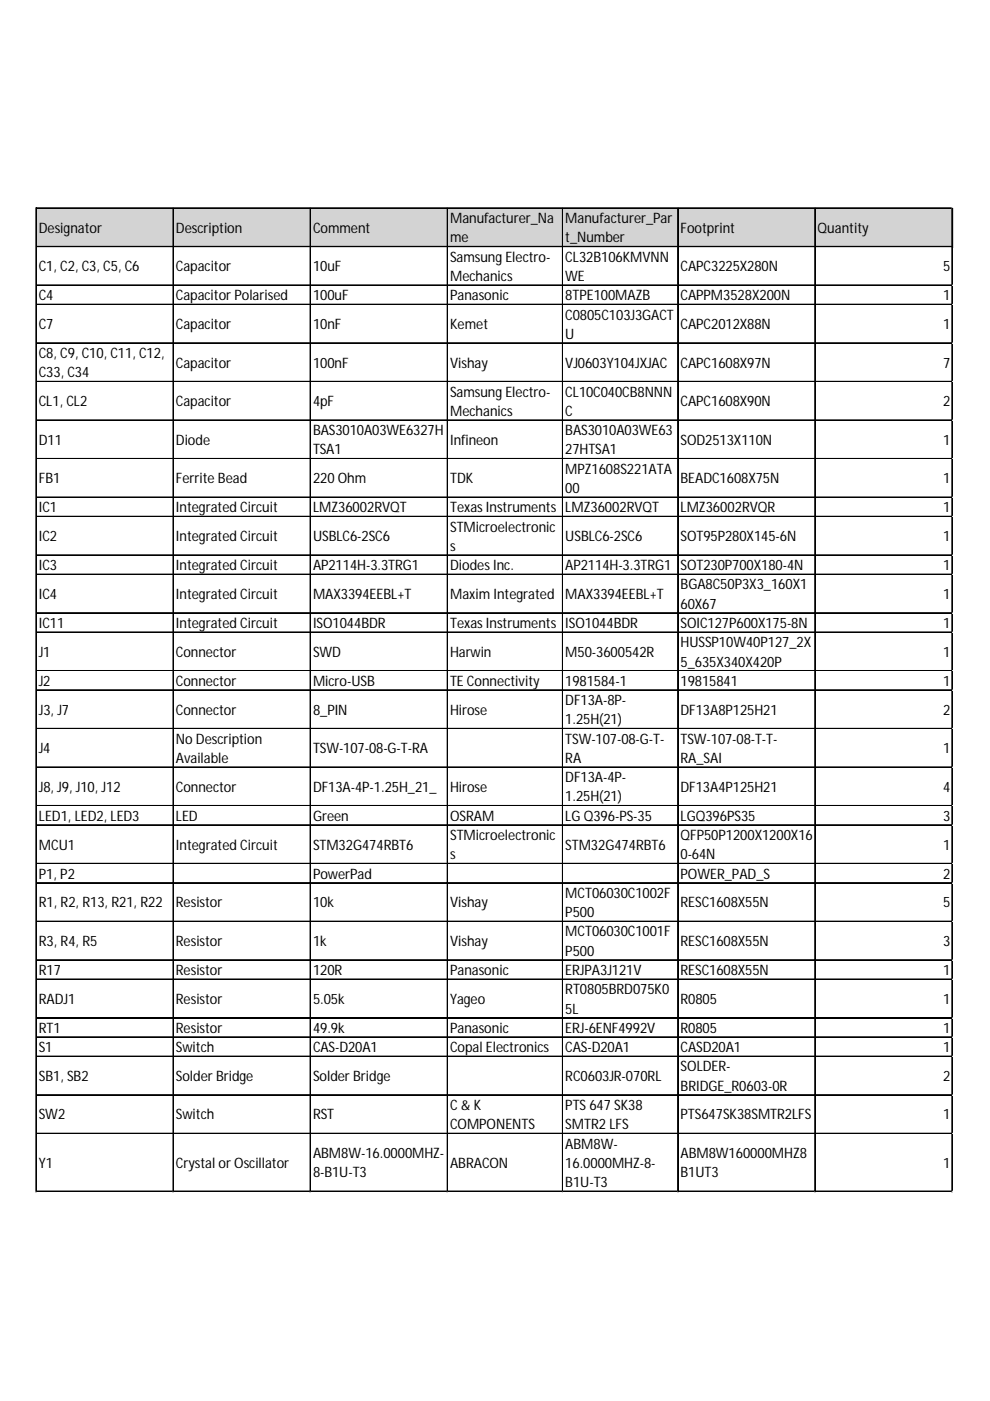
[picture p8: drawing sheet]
<svg xmlns="http://www.w3.org/2000/svg" width="210mm" height="297mm" viewBox="0 0 210 297" stroke-linecap="round" stroke-linejoin="round" font-family="sans-serif">
<defs><g id="words">
<g font-size="3">
<text x="95.4" y="47.3">Manufacturer_Na</text>
<text x="119.9" y="47.3">Manufacturer_Par</text>
<text x="8.2" y="49.3">Designator</text>
<text x="37.3" y="49.3">Description</text>
<text x="66.4" y="49.3">Comment</text>
<text x="95.4" y="51.4">me</text>
<text x="119.9" y="51.4">t_Number</text>
<text x="144.3" y="49.3">Footprint</text>
<text x="173.4" y="49.3">Quantity</text>
<text x="8.2" y="57.5">C1, C2, C3, C5, C6</text>
<text x="37.3" y="57.5">Capacitor</text>
<text x="66.4" y="57.5">10uF</text>
<text x="95.4" y="55.5">Samsung Electro-</text>
<text x="95.4" y="59.6">Mechanics</text>
<text x="119.9" y="55.5">CL32B106KMVNN</text>
<text x="119.9" y="59.6">WE</text>
<text x="144.3" y="57.5">CAPC3225X280N</text>
<text x="200" y="57.5">5</text>
<text x="8.2" y="63.7">C4</text>
<text x="37.3" y="63.7">Capacitor Polarised</text>
<text x="66.4" y="63.7">100uF</text>
<text x="95.4" y="63.7">Panasonic</text>
<text x="119.9" y="63.7">8TPE100MAZB</text>
<text x="144.3" y="63.7">CAPPM3528X200N</text>
<text x="200" y="63.7">1</text>
<text x="8.2" y="69.7">C7</text>
<text x="37.3" y="69.7">Capacitor</text>
<text x="66.4" y="69.7">10nF</text>
<text x="95.4" y="69.7">Kemet</text>
<text x="119.9" y="67.7">C0805C103J3GACT</text>
<text x="119.9" y="71.8">U</text>
<text x="144.3" y="69.7">CAPC2012X88N</text>
<text x="200" y="69.7">1</text>
<text x="8.2" y="75.9">C8, C9, C10, C11, C12,</text>
<text x="37.3" y="77.9">Capacitor</text>
<text x="66.4" y="77.9">100nF</text>
<text x="95.4" y="77.9">Vishay</text>
<text x="119.9" y="77.9">VJ0603Y104JXJAC</text>
<text x="144.3" y="77.9">CAPC1608X97N</text>
<text x="200" y="77.9">7</text>
<text x="8.2" y="80">C33, C34</text>
<text x="8.2" y="86.1">CL1, CL2</text>
<text x="37.3" y="86.1">Capacitor</text>
<text x="66.4" y="86.1">4pF</text>
<text x="95.4" y="84.1">Samsung Electro-</text>
<text x="95.4" y="88.2">Mechanics</text>
<text x="119.9" y="84.1">CL10C040CB8NNN</text>
<text x="119.9" y="88.2">C</text>
<text x="144.3" y="86.1">CAPC1608X90N</text>
<text x="200" y="86.1">2</text>
<text x="8.2" y="94.3">D11</text>
<text x="37.3" y="94.3">Diode</text>
<text x="66.4" y="92.3">BAS3010A03WE6327H</text>
<text x="95.4" y="94.3">Infineon</text>
<text x="119.9" y="92.3">BAS3010A03WE63</text>
<text x="144.3" y="94.3">SOD2513X110N</text>
<text x="200" y="94.3">1</text>
<text x="66.4" y="96.4">TSA1</text>
<text x="119.9" y="96.4">27HTSA1</text>
<text x="119.9" y="100.4">MPZ1608S221ATA</text>
<text x="8.2" y="102.5">FB1</text>
<text x="37.3" y="102.5">Ferrite Bead</text>
<text x="66.4" y="102.5">220 Ohm</text>
<text x="95.4" y="102.5">TDK</text>
<text x="119.9" y="104.5">00</text>
<text x="144.3" y="102.5">BEADC1608X75N</text>
<text x="200" y="102.5">1</text>
<text x="8.2" y="108.6">IC1</text>
<text x="37.3" y="108.6">Integrated Circuit</text>
<text x="66.4" y="108.6">LMZ36002RVQT</text>
<text x="95.4" y="108.6">Texas Instruments</text>
<text x="95.4" y="112.7">STMicroelectronic</text>
<text x="119.9" y="108.6">LMZ36002RVQT</text>
<text x="144.3" y="108.6">LMZ36002RVQR</text>
<text x="200" y="108.6">1</text>
<text x="8.2" y="114.7">IC2</text>
<text x="37.3" y="114.7">Integrated Circuit</text>
<text x="66.4" y="114.7">USBLC6-2SC6</text>
<text x="95.4" y="116.8">s</text>
<text x="119.9" y="114.7">USBLC6-2SC6</text>
<text x="144.3" y="114.7">SOT95P280X145-6N</text>
<text x="200" y="114.7">1</text>
<text x="8.2" y="120.9">IC3</text>
<text x="37.3" y="120.9">Integrated Circuit</text>
<text x="66.4" y="120.9">AP2114H-3.3TRG1</text>
<text x="95.4" y="120.9">Diodes Inc.</text>
<text x="119.9" y="120.9">AP2114H-3.3TRG1</text>
<text x="144.3" y="120.9">SOT230P700X180-4N</text>
<text x="144.3" y="125">BGA8C50P3X3_160X1</text>
<text x="200" y="120.9">1</text>
<text x="8.2" y="127">IC4</text>
<text x="37.3" y="127">Integrated Circuit</text>
<text x="66.4" y="127">MAX3394EEBL+T</text>
<text x="95.4" y="127">Maxim Integrated</text>
<text x="119.9" y="127">MAX3394EEBL+T</text>
<text x="144.3" y="129.1">60X67</text>
<text x="200" y="127">1</text>
<text x="8.2" y="133.1">IC11</text>
<text x="37.3" y="133.1">Integrated Circuit</text>
<text x="66.4" y="133.1">ISO1044BDR</text>
<text x="95.4" y="133.1">Texas Instruments</text>
<text x="119.9" y="133.1">ISO1044BDR</text>
<text x="144.3" y="133.1">SOIC127P600X175-8N</text>
<text x="144.3" y="137.2">HUSSP10W40P127_2X</text>
<text x="200" y="133.1">1</text>
<text x="8.2" y="139.2">J1</text>
<text x="37.3" y="139.2">Connector</text>
<text x="66.4" y="139.2">SWD</text>
<text x="95.4" y="139.2">Harwin</text>
<text x="119.9" y="139.2">M50-3600542R</text>
<text x="144.3" y="141.3">5_635X340X420P</text>
<text x="200" y="139.2">1</text>
<text x="8.2" y="145.4">J2</text>
<text x="37.3" y="145.4">Connector</text>
<text x="66.4" y="145.4">Micro-USB</text>
<text x="95.4" y="145.4">TEConnectivity</text>
<text x="119.9" y="145.4">1981584-1</text>
<text x="119.9" y="149.5">DF13A-8P-</text>
<text x="144.3" y="145.4">19815841</text>
<text x="200" y="145.4">1</text>
<text x="8.2" y="151.5">J3, J7</text>
<text x="37.3" y="151.5">Connector</text>
<text x="66.4" y="151.5">8_PIN</text>
<text x="95.4" y="151.5">Hirose</text>
<text x="119.9" y="153.6">1.25H(21)</text>
<text x="144.3" y="151.5">DF13A8P125H21</text>
<text x="200" y="151.5">2</text>
<text x="8.2" y="159.7">J4</text>
<text x="37.3" y="157.7">No Description</text>
<text x="37.3" y="161.8">Available</text>
<text x="66.4" y="159.7">TSW-107-08-G-T-RA</text>
<text x="119.9" y="157.7">TSW-107-08-G-T-</text>
<text x="119.9" y="161.8">RA</text>
<text x="144.3" y="157.7">TSW-107-08-T-T-</text>
<text x="144.3" y="161.8">RA_SAI</text>
<text x="200" y="159.7">1</text>
<text x="8.2" y="167.9">J8, J9, J10, J12</text>
<text x="37.3" y="167.9">Connector</text>
<text x="66.4" y="167.9">DF13A-4P-1.25H_21_</text>
<text x="95.4" y="167.9">Hirose</text>
<text x="119.9" y="165.8">DF13A-4P-</text>
<text x="144.3" y="167.9">DF13A4P125H21</text>
<text x="200" y="167.9">4</text>
<text x="119.9" y="169.9">1.25H(21)</text>
<text x="8.2" y="174">LED1, LED2, LED3</text>
<text x="37.3" y="174">LED</text>
<text x="66.4" y="174">Green</text>
<text x="95.4" y="174">OSRAM</text>
<text x="95.4" y="178.1">STMicroelectronic</text>
<text x="119.9" y="174">LG Q396-PS-35</text>
<text x="144.3" y="174">LGQ396PS35</text>
<text x="144.3" y="178.1">QFP50P1200X1200X16</text>
<text x="200" y="174">3</text>
<text x="8.2" y="180.1">MCU1</text>
<text x="37.3" y="180.1">Integrated Circuit</text>
<text x="66.4" y="180.1">STM32G474RBT6</text>
<text x="95.4" y="182.2">s</text>
<text x="119.9" y="180.1">STM32G474RBT6</text>
<text x="144.3" y="182.2">0-64N</text>
<text x="200" y="180.1">1</text>
<text x="8.2" y="186.3">P1, P2</text>
<text x="66.4" y="186.3">PowerPad</text>
<text x="119.9" y="190.4">MCT06030C1002F</text>
<text x="144.3" y="186.3">POWER_PAD_S</text>
<text x="200" y="186.3">2</text>
<text x="8.2" y="192.4">R1, R2, R13, R21, R22</text>
<text x="37.3" y="192.4">Resistor</text>
<text x="66.4" y="192.4">10k</text>
<text x="95.4" y="192.4">Vishay</text>
<text x="119.9" y="194.5">P500</text>
<text x="144.3" y="192.4">RESC1608X55N</text>
<text x="200" y="192.4">5</text>
<text x="8.2" y="200.6">R3, R4, R5</text>
<text x="37.3" y="200.6">Resistor</text>
<text x="66.4" y="200.6">1k</text>
<text x="95.4" y="200.6">Vishay</text>
<text x="119.9" y="198.5">MCT06030C1001F</text>
<text x="119.9" y="202.6">P500</text>
<text x="144.3" y="200.6">RESC1608X55N</text>
<text x="200" y="200.6">3</text>
<text x="8.2" y="206.7">R17</text>
<text x="37.3" y="206.7">Resistor</text>
<text x="66.4" y="206.7">120R</text>
<text x="95.4" y="206.7">Panasonic</text>
<text x="119.9" y="206.7">ERJPA3J121V</text>
<text x="144.3" y="206.7">RESC1608X55N</text>
<text x="200" y="206.7">1</text>
<text x="8.2" y="212.8">RADJ1</text>
<text x="37.3" y="212.8">Resistor</text>
<text x="66.4" y="212.8">5.05k</text>
<text x="95.4" y="212.8">Yageo</text>
<text x="119.9" y="210.8">RT0805BRD075K0</text>
<text x="119.9" y="214.9">5L</text>
<text x="144.3" y="212.8">R0805</text>
<text x="200" y="212.8">1</text>
<text x="8.2" y="219">RT1</text>
<text x="37.3" y="219">Resistor</text>
<text x="66.4" y="219">49.9k</text>
<text x="95.4" y="219">Panasonic</text>
<text x="119.9" y="219">ERJ-6ENF4992V</text>
<text x="144.3" y="219">R0805</text>
<text x="200" y="219">1</text>
<text x="8.2" y="223.1">S1</text>
<text x="37.3" y="223.1">Switch</text>
<text x="66.4" y="223.1">CAS-D20A1</text>
<text x="95.4" y="223.1">Copal Electronics</text>
<text x="119.9" y="223.1">CAS-D20A1</text>
<text x="144.3" y="223.1">CASD20A1</text>
<text x="144.3" y="227.2">SOLDER-</text>
<text x="200" y="223.1">1</text>
<text x="8.2" y="229.2">SB1, SB2</text>
<text x="37.3" y="229.2">Solder Bridge</text>
<text x="66.4" y="229.2">Solder Bridge</text>
<text x="119.9" y="229.2">RC0603JR-070RL</text>
<text x="144.3" y="231.2">BRIDGE_R0603-0R</text>
<text x="200" y="229.2">2</text>
<text x="8.2" y="237.3">SW2</text>
<text x="37.3" y="237.3">Switch</text>
<text x="66.4" y="237.3">RST</text>
<text x="95.4" y="235.3">C&amp; K</text>
<text x="95.4" y="239.4">COMPONENTS</text>
<text x="119.9" y="235.3">PTS 647 SK38</text>
<text x="119.9" y="239.4">SMTR2 LFS</text>
<text x="144.3" y="237.3">PTS647SK38SMTR2LFS</text>
<text x="200" y="237.3">1</text>
<text x="66.4" y="245.5">ABM8W-16.0000MHZ-</text>
<text x="119.9" y="243.5">ABM8W-</text>
<text x="144.3" y="245.5">ABM8W160000MHZ8</text>
<text x="8.2" y="247.6">Y1</text>
<text x="37.3" y="247.6">Crystal or Oscillator</text>
<text x="66.4" y="249.6">8-B1U-T3</text>
<text x="95.4" y="247.6">ABRACON</text>
<text x="119.9" y="247.6">16.0000MHZ-8-</text>
<text x="119.9" y="251.7">B1U-T3</text>
<text x="144.3" y="249.6">B1UT3</text>
<text x="200" y="247.6">1</text>
</g>
</g></defs>
<path d="M7.8 44.2h194.4v8.2h-194.4z" fill="#d3d3d3"/>
<path d="M7.6 44.1h.1" fill="none" stroke="#d4d4d4" stroke-width=".21"/>
<path d="M7.6 44.1h.2z" fill="#d4d4d4"/>
<path d="M36.7 44.1h.1" fill="none" stroke="#d4d4d4" stroke-width=".21"/>
<path d="M36.7 44.1h.2z" fill="#d4d4d4"/>
<path d="M65.7 44.1h.1" fill="none" stroke="#d4d4d4" stroke-width=".21"/>
<path d="M65.7 44.1h.2z" fill="#d4d4d4"/>
<path d="M94.8 44.1h.1" fill="none" stroke="#d4d4d4" stroke-width=".21"/>
<path d="M94.8 44.1h.2z" fill="#d4d4d4"/>
<path d="M119.2 44.1h.1" fill="none" stroke="#d4d4d4" stroke-width=".21"/>
<path d="M119.2 44.1h.2z" fill="#d4d4d4"/>
<path d="M143.7 44.1h.1" fill="none" stroke="#d4d4d4" stroke-width=".21"/>
<path d="M143.7 44.1h.2z" fill="#d4d4d4"/>
<path d="M172.7 44.1h.1" fill="none" stroke="#d4d4d4" stroke-width=".21"/>
<path d="M172.7 44.1h.2z" fill="#d4d4d4"/>
<path d="M7.8 44.1h194.2M7.8 44.2h194.2" fill="none" stroke="#000" stroke-width=".21"/>
<path d="M201.8 44.1h.1" fill="none" stroke="#d4d4d4" stroke-width=".21"/>
<path d="M201.8 44.1h.2z" fill="#d4d4d4"/>
<g fill="none" stroke="#000" stroke-width=".21">
<path d="M7.6 44.1v208.6M7.7 44.1v208.6M7.8 52.2h194.2M7.8 52.3h194.2M36.7 44.3v208.4M36.8 44.3v208.4M65.7 44.3v208.4M65.8 44.3v208.4M94.8 44.3v208.4M94.9 44.3v208.4M119.2 44.3v208.4M119.3 44.3v208.4"/>
<path d="M143.7 44.3v208.4M143.8 44.3v208.4M172.7 44.3v208.4M172.8 44.3v208.4M201.8 44.3v208.4M201.9 44.3v208.4M7.8 60.4h194.2M7.8 60.5h194.2M7.8 64.5h194.2M7.8 64.6h194.2M7.8 72.7h194.2M7.8 72.8h194.2"/>
<path d="M7.8 80.8h194.2M7.8 80.9h194.2M7.8 89h194.2M7.8 89.1h194.2M7.8 97.2h194.2M7.8 97.3h194.2M7.8 105.4h194.2M7.8 105.5h194.2M7.8 109.5h194.2M7.8 109.6h194.2M7.8 117.6h194.2M7.8 117.7h194.2"/>
<path d="M7.8 121.7h194.2M7.8 121.8h194.2M7.8 129.9h194.2M7.8 130h194.2M7.8 134h194.2M7.8 134.1h194.2M7.8 142.2h194.2M7.8 142.3h194.2M7.8 146.2h194.2M7.8 146.3h194.2M7.8 154.4h194.2M7.8 154.5h194.2"/>
<path d="M7.8 162.6h194.2M7.8 162.7h194.2M7.8 170.8h194.2M7.8 170.9h194.2M7.8 174.9h194.2M7.8 175h194.2M7.8 183h194.2M7.8 183.1h194.2M7.8 187.1h194.2M7.8 187.2h194.2M7.8 195.3h194.2M7.8 195.4h194.2"/>
<path d="M7.8 203.5h194.2M7.8 203.6h194.2M7.8 207.6h194.2M7.8 207.7h194.2M7.8 215.7h194.2M7.8 215.8h194.2M7.8 219.8h194.2M7.8 219.9h194.2M7.8 223.9h194.2M7.8 224h194.2M7.8 232.1h194.2M7.8 232.2h194.2"/>
<path d="M7.8 240.3h194.2M7.8 240.4h194.2M7.8 252.5h194.2M7.8 252.6h194.2"/>
</g>
<path d="M7.6 252.7v.1" fill="none" stroke="#d4d4d4" stroke-width=".21"/>
<path d="M7.6 252.7l.2 .1z" fill="#d4d4d4"/>
<path d="M36.7 252.7v.1" fill="none" stroke="#d4d4d4" stroke-width=".21"/>
<path d="M36.7 252.7l.2 .1z" fill="#d4d4d4"/>
<path d="M65.7 252.7v.1" fill="none" stroke="#d4d4d4" stroke-width=".21"/>
<path d="M65.7 252.7l.2 .1z" fill="#d4d4d4"/>
<path d="M94.8 252.7v.1" fill="none" stroke="#d4d4d4" stroke-width=".21"/>
<path d="M94.8 252.7l.2 .1z" fill="#d4d4d4"/>
<path d="M119.2 252.7v.1" fill="none" stroke="#d4d4d4" stroke-width=".21"/>
<path d="M119.2 252.7l.2 .1z" fill="#d4d4d4"/>
<path d="M143.7 252.7v.1" fill="none" stroke="#d4d4d4" stroke-width=".21"/>
<path d="M143.7 252.7l.2 .1z" fill="#d4d4d4"/>
<path d="M172.7 252.7v.1" fill="none" stroke="#d4d4d4" stroke-width=".21"/>
<path d="M172.7 252.7l.2 .1z" fill="#d4d4d4"/>
<path d="M201.8 252.7v.1" fill="none" stroke="#d4d4d4" stroke-width=".21"/>
<path d="M201.8 252.7l.2 .1z" fill="#d4d4d4"/>
<path d="M202 60.4h.1" fill="none" stroke="#d4d4d4" stroke-width=".21"/>
<path d="M202 60.4l.1 .2z" fill="#d4d4d4"/>
<path d="M202 64.5h.1" fill="none" stroke="#d4d4d4" stroke-width=".21"/>
<path d="M202 64.5l.1 .2z" fill="#d4d4d4"/>
<path d="M202 72.7h.1" fill="none" stroke="#d4d4d4" stroke-width=".21"/>
<path d="M202 72.7l.1 .2z" fill="#d4d4d4"/>
<path d="M202 80.8h.1" fill="none" stroke="#d4d4d4" stroke-width=".21"/>
<path d="M202 80.8l.1 .3z" fill="#d4d4d4"/>
<path d="M202 89h.1" fill="none" stroke="#d4d4d4" stroke-width=".21"/>
<path d="M202 89l.1 .2z" fill="#d4d4d4"/>
<path d="M202 97.2h.1" fill="none" stroke="#d4d4d4" stroke-width=".21"/>
<path d="M202 97.2l.1 .2z" fill="#d4d4d4"/>
<path d="M202 105.4h.1" fill="none" stroke="#d4d4d4" stroke-width=".21"/>
<path d="M202 105.4l.1 .2z" fill="#d4d4d4"/>
<path d="M202 109.5h.1" fill="none" stroke="#d4d4d4" stroke-width=".21"/>
<path d="M202 109.5l.1 .2z" fill="#d4d4d4"/>
<path d="M202 117.6h.1" fill="none" stroke="#d4d4d4" stroke-width=".21"/>
<path d="M202 117.6l.1 .2z" fill="#d4d4d4"/>
<path d="M202 121.7h.1" fill="none" stroke="#d4d4d4" stroke-width=".21"/>
<path d="M202 121.7l.1 .2z" fill="#d4d4d4"/>
<path d="M202 129.9h.1" fill="none" stroke="#d4d4d4" stroke-width=".21"/>
<path d="M202 129.9l.1 .2z" fill="#d4d4d4"/>
<path d="M202 134h.1" fill="none" stroke="#d4d4d4" stroke-width=".21"/>
<path d="M202 134l.1 .2z" fill="#d4d4d4"/>
<path d="M202 142.2h.1" fill="none" stroke="#d4d4d4" stroke-width=".21"/>
<path d="M202 142.2l.1 .2z" fill="#d4d4d4"/>
<path d="M202 146.2h.1" fill="none" stroke="#d4d4d4" stroke-width=".21"/>
<path d="M202 146.2l.1 .3z" fill="#d4d4d4"/>
<path d="M202 154.4h.1" fill="none" stroke="#d4d4d4" stroke-width=".21"/>
<path d="M202 154.4l.1 .2z" fill="#d4d4d4"/>
<path d="M202 162.6h.1" fill="none" stroke="#d4d4d4" stroke-width=".21"/>
<path d="M202 162.6l.1 .2z" fill="#d4d4d4"/>
<path d="M202 170.8h.1" fill="none" stroke="#d4d4d4" stroke-width=".21"/>
<path d="M202 170.8l.1 .2z" fill="#d4d4d4"/>
<path d="M202 174.9h.1" fill="none" stroke="#d4d4d4" stroke-width=".21"/>
<path d="M202 174.9l.1 .2z" fill="#d4d4d4"/>
<path d="M202 183h.1" fill="none" stroke="#d4d4d4" stroke-width=".21"/>
<path d="M202 183l.1 .2z" fill="#d4d4d4"/>
<path d="M202 187.1h.1" fill="none" stroke="#d4d4d4" stroke-width=".21"/>
<path d="M202 187.1l.1 .2z" fill="#d4d4d4"/>
<path d="M202 195.3h.1" fill="none" stroke="#d4d4d4" stroke-width=".21"/>
<path d="M202 195.3l.1 .2z" fill="#d4d4d4"/>
<path d="M202 203.5h.1" fill="none" stroke="#d4d4d4" stroke-width=".21"/>
<path d="M202 203.5l.1 .2z" fill="#d4d4d4"/>
<path d="M202 207.6h.1" fill="none" stroke="#d4d4d4" stroke-width=".21"/>
<path d="M202 207.6l.1 .2z" fill="#d4d4d4"/>
<path d="M202 215.7h.1" fill="none" stroke="#d4d4d4" stroke-width=".21"/>
<path d="M202 215.7l.1 .2z" fill="#d4d4d4"/>
<path d="M202 219.8h.1" fill="none" stroke="#d4d4d4" stroke-width=".21"/>
<path d="M202 219.8l.1 .2z" fill="#d4d4d4"/>
<path d="M202 223.9h.1" fill="none" stroke="#d4d4d4" stroke-width=".21"/>
<path d="M202 223.9l.1 .2z" fill="#d4d4d4"/>
<path d="M202 232.1h.1" fill="none" stroke="#d4d4d4" stroke-width=".21"/>
<path d="M202 232.1l.1 .2z" fill="#d4d4d4"/>
<path d="M202 240.3h.1" fill="none" stroke="#d4d4d4" stroke-width=".21"/>
<path d="M202 240.3l.1 .2z" fill="#d4d4d4"/>
<path d="M202 252.5h.1" fill="none" stroke="#d4d4d4" stroke-width=".21"/>
<path d="M202 252.5l.1 .2z" fill="#d4d4d4"/>
<use href="#words"/>
</svg>
